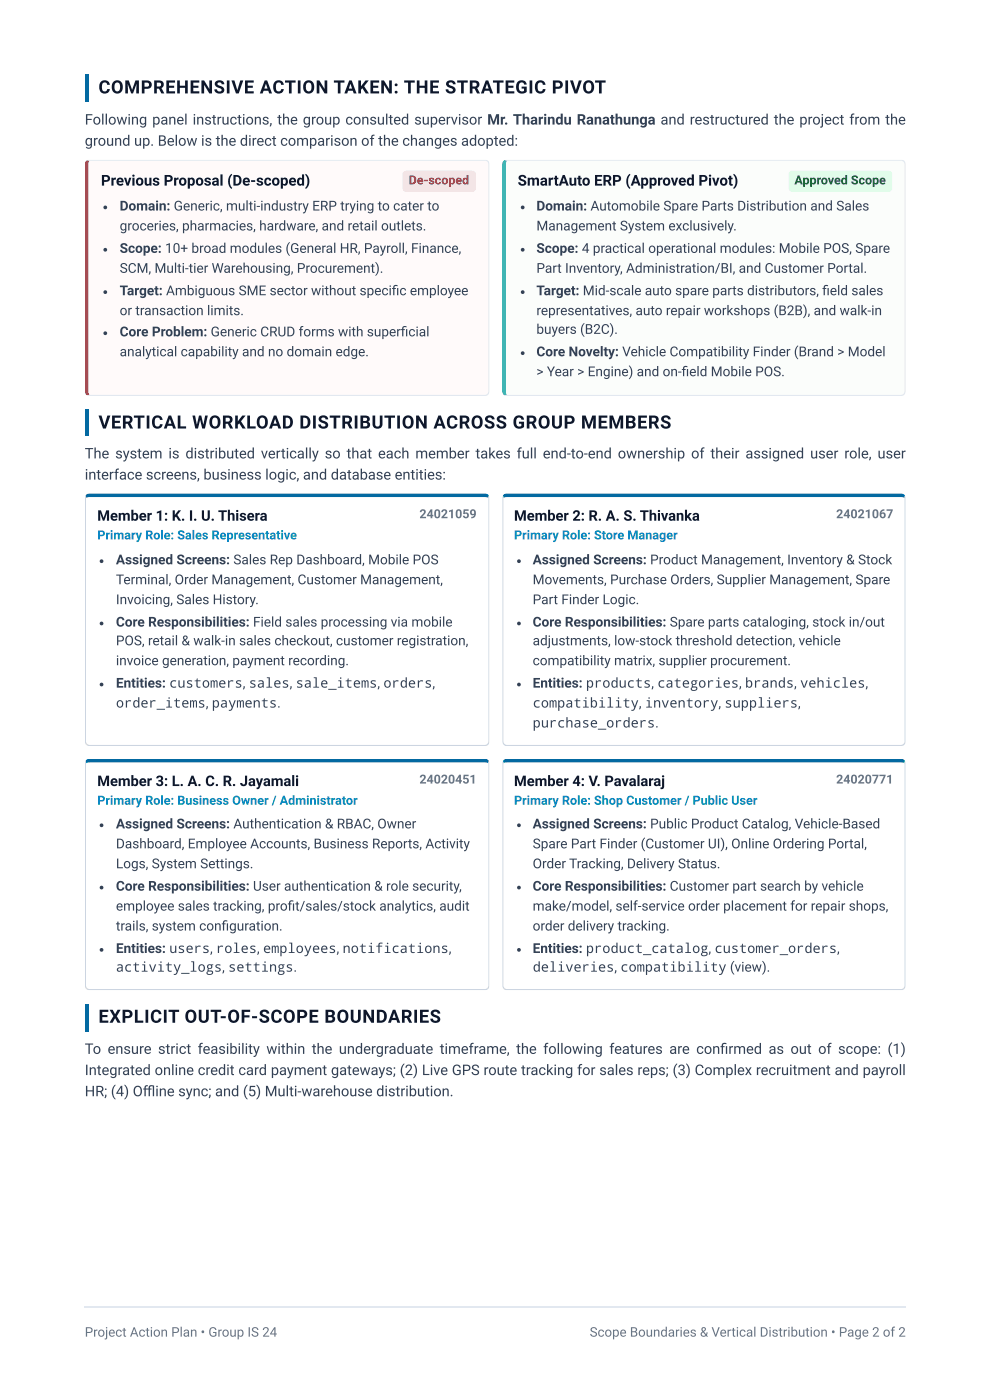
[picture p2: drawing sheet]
<svg xmlns="http://www.w3.org/2000/svg" width="210mm" height="297mm" viewBox="0 0 210 297" stroke-linecap="round" stroke-linejoin="round" font-family="sans-serif">
<defs><g id="words">
<g font-size="3.9" fill="#0f172a">
<text x="20.9" y="19.8">COMPREHENSIVE ACTION TAKEN: THE STRATEGIC PIVOT</text>
<text x="20.9" y="91">VERTICAL WORKLOAD DISTRIBUTION ACROSS GROUP MEMBERS</text>
<text x="20.9" y="217.2">EXPLICIT OUT-OF-SCOPE BOUNDARIES</text>
</g>
<g font-size="3.2" fill="#0f172a">
<text x="21.4" y="39.4">Previous Proposal (De-scoped)</text>
<text x="109.9" y="39.4">SmartAuto ERP (Approved Pivot)</text>
</g>
<g font-size="3.1" fill="#334155">
<text x="18" y="26.5">Following panel instructions, the group consulted supervisor Mr. Tharindu Ranathunga and restructured the project from the</text>
<text x="18" y="31">ground up. Below is the direct comparison of the changes adopted:</text>
<text x="18" y="97.4">The system is distributed vertically so that each member takes full end-to-end ownership of their assigned user role, user</text>
<text x="18" y="101.9">interface screens, business logic, and database entities:</text>
<text x="18" y="223.8">To ensure strict feasibility within the undergraduate timeframe, the following features are confi rmed as out of scope: (1)</text>
<text x="18" y="228.3">Integrated online credit card payment gateways; (2) Live GPS route tracking for sales reps; (3) Complex recruitment and payroll</text>
<text x="18" y="232.8">HR; (4) Offl ine sync; and (5) Multi-warehouse distribution.</text>
</g>
<g font-size="3.1" fill="#0f172a">
<text x="20.6" y="110.6">Member 1: K. I. U. Thisera</text>
<text x="109.1" y="110.6">Member 2: R. A. S. Thivanka</text>
<text x="20.6" y="167">Member 3: L. A. C. R. Jayamali</text>
<text x="109.1" y="167">Member 4: V. Pavalaraj</text>
</g>
<g font-size="2.9" fill="#334155">
<text x="25.4" y="44.7">Domain: Generic, multi-industry ERP trying to cater to</text>
<text x="113.9" y="44.7">Domain: Automobile Spare Parts Distribution and Sales</text>
<text x="25.4" y="48.9">groceries, pharmacies, hardware, and retail outlets.</text>
<text x="25.4" y="53.7">Scope: 10+ broad modules (General HR, Payroll, Finance,</text>
<text x="113.9" y="48.9">Management System exclusively.</text>
<text x="113.9" y="53.7">Scope: 4 practical operational modules: Mobile POS, Spare</text>
<text x="25.4" y="57.9">SCM, Multi-tier Warehousing, Procurement).</text>
<text x="113.9" y="57.9">Part Inventory, Administration/BI, and Customer Portal.</text>
<text x="25.4" y="62.7">Target: Ambiguous SME sector without specifi c employee</text>
<text x="113.9" y="62.7">Target: Mid-scale auto spare parts distributors, fi eld sales</text>
<text x="25.4" y="66.9">or transaction limits.</text>
<text x="25.4" y="71.4">Core Problem: Generic CRUD forms with superfi cial</text>
<text x="113.9" y="66.9">representatives, auto repair workshops (B2B), and walk-in</text>
<text x="113.9" y="70.9">buyers (B2C).</text>
<text x="25.4" y="75.7">analytical capability and no domain edge.</text>
<text x="113.9" y="75.7">Core Novelty: Vehicle Compatibility Finder (Brand &gt; Model</text>
<text x="113.9" y="79.9">&gt; Year &gt; Engine) and on-fi eld Mobile POS.</text>
<text x="24.6" y="119.9">Assigned Screens: Sales Rep Dashboard, Mobile POS</text>
<text x="113.1" y="119.9">Assigned Screens: Product Management, Inventory &amp; Stock</text>
<text x="24.6" y="124.1">Terminal, Order Management, Customer Management,</text>
<text x="113.1" y="124.1">Movements, Purchase Orders, Supplier Management, Spare</text>
<text x="24.6" y="128.3">Invoicing, Sales History.</text>
<text x="113.1" y="128.3">Part Finder Logic.</text>
<text x="24.6" y="133.1">Core Responsibilities: Field sales processing via mobile</text>
<text x="24.6" y="137.1">POS, retail &amp; walk-in sales checkout, customer registration,</text>
<text x="113.1" y="133.1">Core Responsibilities: Spare parts cataloging, stock in/out</text>
<text x="113.1" y="137.1">adjustments, low-stock threshold detection, vehicle</text>
<text x="24.6" y="141.3">invoice generation, payment recording.</text>
<text x="113.1" y="141.3">compatibility matrix, supplier procurement.</text>
<text x="24.6" y="146">Entities: customers, sales, sale_items, orders,</text>
<text x="113.1" y="146">Entities: products, categories, brands, vehicles,</text>
<text x="24.6" y="150.3">order_items, payments.</text>
<text x="113.1" y="150.3">compatibility, inventory, suppliers,</text>
<text x="113.1" y="154.5">purchase_orders.</text>
<text x="24.6" y="175.9">Assigned Screens: Authentication &amp; RBAC, Owner</text>
<text x="113.1" y="175.9">Assigned Screens: Public Product Catalog, Vehicle-Based</text>
<text x="24.6" y="180.2">Dashboard, Employee Accounts, Business Reports, Activity</text>
<text x="24.6" y="184.4">Logs, System Settings.</text>
<text x="113.1" y="180.2">Spare Part Finder (Customer UI), Online Ordering Portal,</text>
<text x="113.1" y="184.4">Order Tracking, Delivery Status.</text>
<text x="24.6" y="189.2">Core Responsibilities: User authentication &amp; role security,</text>
<text x="113.1" y="189.2">Core Responsibilities: Customer part search by vehicle</text>
<text x="24.6" y="193.4">employee sales tracking, profi t/sales/stock analytics, audit</text>
<text x="24.6" y="197.6">trails, system confi guration.</text>
<text x="113.1" y="193.4">make/model, self-service order placement for repair shops,</text>
<text x="113.1" y="197.6">order delivery tracking.</text>
<text x="24.6" y="202.4">Entities: users, roles, employees, notifications,</text>
<text x="113.1" y="202.4">Entities: product_catalog, customer_orders,</text>
<text x="24.6" y="206.4">activity_logs, settings.</text>
<text x="113.1" y="206.4">deliveries, compatibility (view).</text>
</g>
<g font-size="2.8" fill="#64748b">
<text x="18" y="283.9">Project Action Plan • Group IS 24</text>
<text x="125.2" y="283.9">Scope Boundaries &amp; Vertical Distribution • Page 2 of 2</text>
</g>
<g font-size="2.7" fill="#0284c7">
<text x="20.6" y="114.6">Primary Role: Sales Representative</text>
<text x="109.1" y="114.6">Primary Role: Store Manager</text>
<text x="20.6" y="170.9">Primary Role: Business Owner / Administrator</text>
<text x="109.1" y="170.9">Primary Role: Shop Customer / Public User</text>
</g>
<text font-size="2.6" fill="#991b1b" x="86.8" y="39.2">De-scoped</text>
<text font-size="2.6" fill="#166534" x="168.7" y="39.2">Approved Scope</text>
<g font-size="2.6" fill="#64748b">
<text x="89.1" y="110.1">24021059</text>
<text x="177.6" y="110.1">24021067</text>
<text x="89.1" y="166.4">24020451</text>
<text x="177.6" y="166.4">24020771</text>
</g>
</g></defs>
<g fill="#0369a1">
<path d="M18 15.9h.8v5.8h-.8z"/>
<path d="M18 87h.8v5.6h-.8z"/>
<path d="M18 213.3h.8v5.8h-.8z"/>
</g>
<path d="M18.7 34.2l.3-.2h83.9a.93 .93 0 0 1 .9 .9v48.2a.93 .93 0 0 1-.9 .9h-83.9a.83 .83 0 0 1-.6-.9v-48.2z" fill="#fffafa"/>
<g fill="#e2e8f0">
<path d="M18 33.9h86v.7h-86z"/>
<path d="M18 83.4h86v.7h-86z"/>
<path d="M103.3 33.9h.7v50.2h-.7z"/>
</g>
<path d="M18 33.9h1.1v50.2h-1.1z" fill="#ef4444"/>
<path d="M85.7 36.5l.6-.3h14a.79 .79 0 0 1 .8 .8v3a.79 .79 0 0 1-.8 .7h-14a.79 .79 0 0 1-.8-.7v-3z" fill="#fee2e2"/>
<g fill="#334155">
<circle cx="22.4" cy="44.1" r=".4"/>
<circle cx="22.4" cy="53" r=".4"/>
<circle cx="22.4" cy="62" r=".4"/>
<circle cx="22.4" cy="70.8" r=".4"/>
</g>
<path d="M107.3 34.2l.4-.2h83.6a.93 .93 0 0 1 .9 .9v48.2a.93 .93 0 0 1-.9 .9h-83.6a.83 .83 0 0 1-.7-.9v-48.2z" fill="#fbfdfb"/>
<g fill="#e2e8f0">
<path d="M106.6 33.9h85.8v.7h-85.8z"/>
<path d="M106.6 83.4h85.8v.7h-85.8z"/>
<path d="M191.6 33.9h.8v50.2h-.8z"/>
</g>
<path d="M106.6 33.9h1.1v50.2h-1.1z" fill="#10b981"/>
<path d="M167.7 36.5l.6-.3h20.3a.79 .79 0 0 1 .8 .8v3a.79 .79 0 0 1-.8 .7h-20.3a.79 .79 0 0 1-.8-.7v-3z" fill="#dcfce7"/>
<g fill="#334155">
<circle cx="111" cy="44.1" r=".4"/>
<circle cx="111" cy="53" r=".4"/>
<circle cx="111" cy="62" r=".4"/>
<circle cx="111" cy="75" r=".4"/>
</g>
<path d="M18.3 105.5l.7-.3h83.9a.83 .83 0 0 1 .9 .6v51.6a.93 .93 0 0 1-.9 1h-83.9a.93 .93 0 0 1-.9-1v-51.6z" fill="#fff"/>
<path d="M18 104.8h86v1.1h-86z" fill="#0369a1"/>
<g fill="#cbd5e1">
<path d="M18 157.8h86v.7h-86z"/>
<path d="M103.3 104.8h.7v53.7h-.7z"/>
<path d="M18 104.8h.7v53.7h-.7z"/>
</g>
<g fill="#334155">
<circle cx="21.6" cy="119.2" r=".4"/>
<circle cx="21.6" cy="132.4" r=".4"/>
<circle cx="21.6" cy="145.4" r=".4"/>
</g>
<path d="M106.9 105.5l.8-.3h83.6a.83 .83 0 0 1 .9 .6v51.6a.93 .93 0 0 1-.9 1h-83.6a.93 .93 0 0 1-.9-1v-51.6z" fill="#fff"/>
<path d="M106.6 104.8h85.8v1.1h-85.8z" fill="#0369a1"/>
<g fill="#cbd5e1">
<path d="M106.6 157.8h85.8v.7h-85.8z"/>
<path d="M191.6 104.8h.8v53.7h-.8z"/>
<path d="M106.6 104.8h.7v53.7h-.7z"/>
</g>
<g fill="#334155">
<circle cx="110.2" cy="119.2" r=".4"/>
<circle cx="110.2" cy="132.4" r=".4"/>
<circle cx="110.2" cy="145.4" r=".4"/>
</g>
<path d="M18.3 161.8l.7-.3h83.9a.83 .83 0 0 1 .9 .7v47.1a.93 .93 0 0 1-.9 .9h-83.9a.93 .93 0 0 1-.9-.9v-47.1z" fill="#fff"/>
<path d="M18 161.1h86v1.1h-86z" fill="#0369a1"/>
<g fill="#cbd5e1">
<path d="M18 209.6h86v.7h-86z"/>
<path d="M103.3 161.1h.7v49.2h-.7z"/>
<path d="M18 161.1h.7v49.2h-.7z"/>
</g>
<g fill="#334155">
<circle cx="21.6" cy="175.3" r=".4"/>
<circle cx="21.6" cy="188.5" r=".4"/>
<circle cx="21.6" cy="201.7" r=".4"/>
</g>
<path d="M106.9 161.8l.8-.3h83.6a.83 .83 0 0 1 .9 .7v47.1a.93 .93 0 0 1-.9 .9h-83.6a.93 .93 0 0 1-.9-.9v-47.1z" fill="#fff"/>
<path d="M106.6 161.1h85.8v1.1h-85.8z" fill="#0369a1"/>
<g fill="#cbd5e1">
<path d="M106.6 209.6h85.8v.7h-85.8z"/>
<path d="M191.6 161.1h.8v49.2h-.8z"/>
<path d="M106.6 161.1h.7v49.2h-.7z"/>
</g>
<g fill="#334155">
<circle cx="110.2" cy="175.3" r=".4"/>
<circle cx="110.2" cy="188.5" r=".4"/>
<circle cx="110.2" cy="201.7" r=".4"/>
</g>
<path d="M18 277.7h174.4" fill="none" stroke="#e2e8f0" stroke-width=".26"/>
<use href="#words"/>
</svg>
